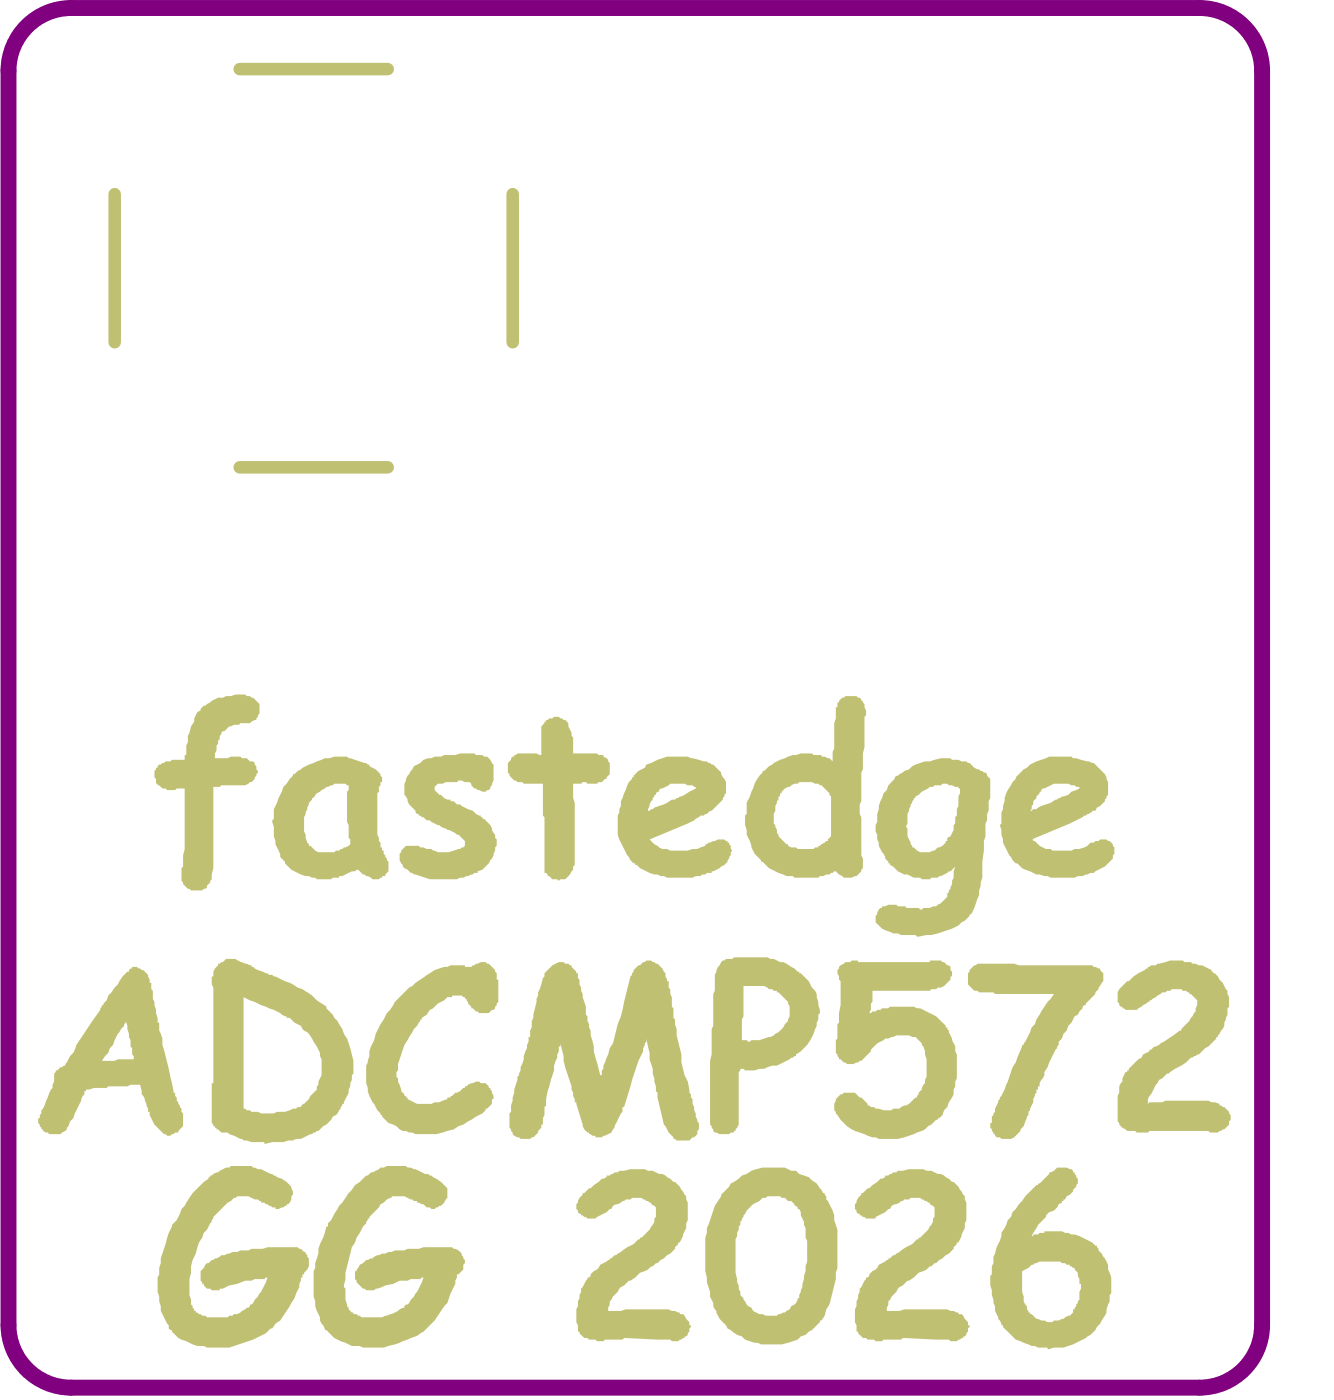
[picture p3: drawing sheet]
<svg xmlns="http://www.w3.org/2000/svg" width="71mm" height="74mm" viewBox="0 0 71 74" stroke-linecap="round" stroke-linejoin="round" font-family="sans-serif">
<path d="M1.4 1.4a3.3 3.3 0 0 1 2.4-1h59.6a3.3 3.3 0 0 1 3.4 3.3v66.4a3.3 3.3 0 0 1-3.4 3.3h-59.6a3.3 3.3 0 0 1-3.4-3.3v-66.4a3.3 3.3 0 0 1 1-2.3z" fill="none" stroke="#800080" stroke-width=".84"/>
<path d="M6.1 10.3v7.8M12.7 3.7h7.8M27.1 10.3v7.8M12.7 24.7h7.8" fill="none" stroke="#c0c073" stroke-width=".66"/>
<g fill="#c0c073">
<path d="M11.1 62.2l.2-.1a2.94 2.94 0 0 1 3 0l.2 .1a1.17 1.17 0 0 1 1 1l-.1 .1a.58 .58 0 0 1-.5 .6l-.3 .1v-.1l-.8-.3-.2-.1h-.1a1.12 1.12 0 0 0-1.5 .2 2.37 2.37 0 0 0-1 1.2l-.1 .2a5.5 5.5 0 0 0-.9 2.6v.8l.1 .5 .2 .4a2.48 2.48 0 0 0 3.4-1l.4-.8-.5 .1a4.4 4.4 0 0 0-1.8 .5l-.3 .1a.66 .66 0 0 1-.7-.4 .56 .56 0 0 1-.1-.7 2.43 2.43 0 0 1 1.8-.9l.8-.2 1.1-.1a3.1 3.1 0 0 1 1.5 .1 .78 .78 0 0 1 .1 1.3 5.7 5.7 0 0 1-1.9 3.2 4.6 4.6 0 0 1-4.7 .2l-.5-.5v-.2a2.4 2.4 0 0 1-.5-1.5l-.1-.2a9.4 9.4 0 0 1 .9-3.7l.2-.3a4.7 4.7 0 0 1 1.7-2.1z"/>
<path d="M18.8 62.7l.4-.3a2.74 2.74 0 0 1 3.3-.3 1.51 1.51 0 0 1 1 .6 .38 .38 0 0 1 .2 .5 .88 .88 0 0 1-.9 .8l-.7-.4h-.2a1.22 1.22 0 0 0-1.5 0h-.1a5.9 5.9 0 0 0-1.9 3.4l-.2 1 .1 .4a1.12 1.12 0 0 0 .5 1.1 1.14 1.14 0 0 0 1 .2h.1a2.76 2.76 0 0 0 2.4-1.8l.1-.3-.2 .1-1.1 .1-1.1 .4a.82 .82 0 0 1-.9-.1 .82 .82 0 0 1-.3-.8h.1a1.49 1.49 0 0 1 .9-.8 10.7 10.7 0 0 1 3.6-.5 1.37 1.37 0 0 1 1 .3l.2 .4-.1 .2a.45 .45 0 0 1-.3 .5 5.4 5.4 0 0 1-1.8 3.1 4.9 4.9 0 0 1-3.6 .7 2.56 2.56 0 0 1-1.6-.9 4.9 4.9 0 0 1-.4-4v-.2a8.2 8.2 0 0 1 1.8-3.1z"/>
<path d="M30.8 63.1l.4-.2a4.1 4.1 0 0 1 2.9-1 3.1 3.1 0 0 1 2 1.1 2.3 2.3 0 0 1 .3 1.5 3.3 3.3 0 0 1-1.8 2.4l-.2 .2a5.7 5.7 0 0 0-2.1 1.8l-.1 .5 1.3-.1a5.8 5.8 0 0 1 2.6 .2l.3 .4a.64 .64 0 0 1-.4 1l-.1 .1h-.4v-.1l-2.4-.1-.2 .1h-.9l-.1 .1h-.3l-.1-.1a.82 .82 0 0 1-.8-.3 3.2 3.2 0 0 1 .2-2.7l.2-.3h.1a4.1 4.1 0 0 1 1.4-1.2l1.2-.8a1.75 1.75 0 0 0 .9-1.7 1.56 1.56 0 0 0-1.6-.4l-.7 .3-.1 .2-.4 .2a.89 .89 0 0 1-1.2 0 .62 .62 0 0 1 0-.9z"/>
<path d="M45.6 63.1l.3-.2a4.1 4.1 0 0 1 2.9-1 3.1 3.1 0 0 1 2.1 1.1 2.3 2.3 0 0 1 .2 1.5 3.3 3.3 0 0 1-1.8 2.4l-.2 .2a5.7 5.7 0 0 0-2.1 1.8l-.1 .5 1.3-.1a6 6 0 0 1 2.7 .2l.2 .4a.64 .64 0 0 1-.4 1l-.1 .1h-.3l-.1-.1-2.4-.1-.1 .1h-1l-.1 .1h-.3l-.1-.1a.82 .82 0 0 1-.8-.3 3.2 3.2 0 0 1 .2-2.7l.2-.3h.1a4.1 4.1 0 0 1 1.4-1.2l1.2-.8a1.75 1.75 0 0 0 .9-1.7 1.56 1.56 0 0 0-1.6-.4l-.6 .3-.1 .2-.5 .2a.84 .84 0 0 1-1.3-.1l-.1-.1v-.3z"/>
<path d="M21.6 52.3l.2-.1a3.4 3.4 0 0 1 2.5-1.1h.2a.63 .63 0 0 0 .8-.1 .76 .76 0 0 1 1 .8h.1v.5a1.09 1.09 0 0 1-.3 1.1h-.1a.38 .38 0 0 1-.5 .2 1.14 1.14 0 0 1-.8-.7 .7 .7 0 0 0-.8-.2v.1a.32 .32 0 0 0-.4 .1l-.3 .2a6.1 6.1 0 0 0-2.1 3.2l-.1 .7 .2 .7a1.41 1.41 0 0 0 1.8 .6h.2l.5-.1v-.1h.1l.3-.3 .5-.2a.73 .73 0 0 1 .8-.3 .3 .3 0 0 1 .5 .3l.2 .4v.2h-.1a.45 .45 0 0 1-.3 .5l-.4 .3a6.2 6.2 0 0 1-2.2 1h-.9a3.7 3.7 0 0 1-1.8-.7l-.2-.2a3.3 3.3 0 0 1-.7-3.2 6.5 6.5 0 0 1 1.6-3z"/>
<path d="M29.2 51.1l.2-.1a.91 .91 0 0 1 1.2 .7l1.1 5.2h.1l.1-.5 .5-1.2 .9-3.5a1.24 1.24 0 0 1 1.1-.9 1.29 1.29 0 0 1 .9 1.1h.1v.4l.1 .5 .1 1.1h.1l.1 .9 .2 1v.4l.4 1 .1 .6 .1 .4 .2 .9a.82 .82 0 0 1 0 1 .82 .82 0 0 1-1.1 .2h-.1l-.5-.8-.9-4.5-1.2 3.6h-.1v.2l-.1 .3a1.53 1.53 0 0 1-1 1.1h-.3v-.1l-.3-.1-.4-.4-.9-3.1-.3-1.3-.4 1.7a3.2 3.2 0 0 0-.3 1.6l-.1 .1-.1 .6a1.03 1.03 0 0 1-1.2 1.1 .91 .91 0 0 1-.6-1.1l.3-1.5 .9-3.3a9.5 9.5 0 0 1 .7-2.7v-.2z"/>
<path d="M44.5 51.1l.5-.3h.4v.1h3.8v-.1a.89 .89 0 0 1 1.2 .9h-.1a.75 .75 0 0 1-.7 .6l-.4 .1h-3.1v.6l-.1 .6a4.8 4.8 0 0 1 2.1-.3 2.58 2.58 0 0 1 2.3 1.9l.1 .2a4.8 4.8 0 0 1-.4 3.2 3.7 3.7 0 0 1-5.6 .7l-.2-.3a.75 .75 0 0 1 .1-1 .75 .75 0 0 1 1.1 .1l.5 .4a1.81 1.81 0 0 0 1.8 0 1.99 1.99 0 0 0 1.2-1.7 2.3 2.3 0 0 0-.5-1.8 2.05 2.05 0 0 0-2.4 .5l-.1 .2a1.1 1.1 0 0 1-1.4 .5 .97 .97 0 0 1-.3-1.2v-.8l.1-.1 .1-.9v-1.3a.61 .61 0 0 1 0-.8z"/>
<path d="M51.5 51.1l.2-.1h1.9l.3 .1h3.9l.1 .1a.61 .61 0 0 1 .5 .5 .61 .61 0 0 1-.3 .6l-.4 .6a12 12 0 0 0-2.1 3.2l-.6 1.2v.2l-.2 .2-.5 1.5a1.44 1.44 0 0 1-1 1.1 .6 .6 0 0 1-.7-.3h-.1l-.1-.3a4.7 4.7 0 0 1 .6-1.9l1.1-2.5 1-1.8 .6-.9h-3.1l-.1-.1h-.2a.93 .93 0 0 1-.9-.2 .72 .72 0 0 1-.1-.9z"/>
<path d="M59.6 51.9l.2-.1a3.7 3.7 0 0 1 3.4-.8 1.27 1.27 0 0 1 1 .5l.1 .1a2.17 2.17 0 0 1 .6 2.1 3.1 3.1 0 0 1-1.2 1.8l-.3 .3-.4 .2-.5 .4-.8 .4a1.82 1.82 0 0 0-.8 1.1l-.2 .3v.2l.1-.1h.7l.1-.1h2.1a1.81 1.81 0 0 1 1.1 .4l.1 .2a.62 .62 0 0 1-.1 .9v.1a1.08 1.08 0 0 1-1.1 0h-2.9l-.1 .1h-.6l-.1-.1a.8 .8 0 0 1-.9-1v-.2a2.76 2.76 0 0 1 .9-2.3l.5-.5 .3-.2v-.1l1.7-1 .3-.4a1.91 1.91 0 0 0 .5-1.2l-.2-.2a1.35 1.35 0 0 0-1.7-.1l-.7 .4a1.07 1.07 0 0 1-1.4 .3 .9 .9 0 0 1 .3-1.4z"/>
<path d="M10.8 37.3a3.2 3.2 0 0 1 2.4-.5 .76 .76 0 0 1 .5 1 .76 .76 0 0 1-1 .5l-.1 .1h-.2a1.38 1.38 0 0 0-.9 1.3l-.1 .4h.6a1.23 1.23 0 0 1 1 0l.1 .1a.57 .57 0 0 1 .4 .9 .97 .97 0 0 1-.9 .5h-1.3v3.8a2.02 2.02 0 0 1-.4 1.5 .73 .73 0 0 1-.8 .2 .97 .97 0 0 1-.4-1.3l.1-.9v-3.2h-.5v.1a.85 .85 0 0 1-.9-.2l-.1-.1v-.3l-.1-.1 .1-.5a1.89 1.89 0 0 1 1.5-.4v-.2h.1a4.4 4.4 0 0 1 .7-2.5z"/>
<path d="M21.9 40.5l.5-.3 .3-.1a9.8 9.8 0 0 1 2.8-.1 .82 .82 0 0 1 .6 1 .81 .81 0 0 1-.5 .9h-.1a.81 .81 0 0 1-.7-.5h-.2a.39 .39 0 0 0-.5 0h-.5l-.2 .1a.32 .32 0 0 0-.4 .3l.5 .4 .3 .1v.1h.2l.2 .2h.1l.8 .4a2.06 2.06 0 0 1 1.2 1.7l-.1 .1a1.68 1.68 0 0 1-1.3 1.5 4.4 4.4 0 0 1-2.9 0h-.1a1.14 1.14 0 0 1-.8-.9v-.1a.66 .66 0 0 1 1-.5l.6 .1a2.16 2.16 0 0 0 1.8-.1h.1a.7 .7 0 0 0-.5-.7l-1.4-.7h-.1l-.5-.2v-.1a1.58 1.58 0 0 1-.6-1.8z"/>
<path d="M28.9 38.1h.1a.72 .72 0 0 1 1 .1l.1 .2a1.85 1.85 0 0 1 .2 1.5h1.1a.96 .96 0 0 1 .8 .3 .77 .77 0 0 1-.5 1.2l-.1 .1h-.5l-.1-.1-.7 .1 .1 3.4a1.63 1.63 0 0 1-.5 1.6h-.3v.1l-.1-.1a.66 .66 0 0 1-.6-.3h-.1v-3h-.1v-1.7h-.1a2.43 2.43 0 0 1-1.5-.3 .8 .8 0 0 1-.1-1 .8 .8 0 0 1 .9-.3l.7 .1v-1a.93 .93 0 0 1 .3-.9z"/>
<path d="M39.8 63.7a3.3 3.3 0 0 0-.9 2.2 5.1 5.1 0 0 0 .4 2.9 1.65 1.65 0 0 0 2.5 .5v-.2a.44 .44 0 0 0 .4-.4l.1-.1a7.8 7.8 0 0 0 .4-2.9l-.2-1-.2-.7h-.1a1.64 1.64 0 0 0-1.5-.7l-.4 .1zM38.6 62.6a4.4 4.4 0 0 1 2-.8 3.4 3.4 0 0 1 2.8 1.2 5.8 5.8 0 0 1 .9 3.8 6.4 6.4 0 0 1-.9 3.2h-.1a3.3 3.3 0 0 1-5.4-.5 7.2 7.2 0 0 1-.4-4.7 5.6 5.6 0 0 1 1.1-2.2z"/>
<path d="M54.1 67.3a3.3 3.3 0 0 0 .4 2.2 1.91 1.91 0 0 0 1.5 .4l.6-.3 .2-.1v-.2l.3-.5 .1-.6v-.3h-.1a1.01 1.01 0 0 0-.9-1.1 2.01 2.01 0 0 0-2 .4zM55.5 62h.1a.82 .82 0 0 1 .9-.2 .82 .82 0 0 1 .5 .8l-.2 .4-1.1 1.1a.61 .61 0 0 0-.5 .4l-.3 .3-.3 .6 .1-.1a3.4 3.4 0 0 1 3.2 .6h.1l.1 .3a1.91 1.91 0 0 1 .6 1.1 1.95 1.95 0 0 1 0 1.2 2.88 2.88 0 0 1-3 2.8l-.2 .1-.1-.1a2.15 2.15 0 0 1-1.4-.3 2.11 2.11 0 0 1-1.2-1.3l-.2-.3-.1-.9a2.38 2.38 0 0 1 0-1.3 7.3 7.3 0 0 1 2.6-4.7z"/>
<path d="M6.7 54l-.7 1.3-.6 .8h1.7zM7 51.2h.2a.92 .92 0 0 1 .7 .8h.1l.3 2.1h.1v.4l.2 .5v.3l.6 2.5h.1v.4l.3 .5 .1 .5a.71 .71 0 0 1-.6 .8 .59 .59 0 0 1-.8-.3l-.3-.5-.1-.4h-.1l-.1-.6-.2-.3-.1-.5-1.7 .1-.1 .1-1.1 .1-.5 1.2a2.43 2.43 0 0 1-.8 1.1 .89 .89 0 0 1-1.2-.8h.1l.1-.4a5.8 5.8 0 0 0 .7-2.2l.6-.2 .5-1.1 1.3-1.9 .1-.2h.1l.2-.5 .5-.6a1.7 1.7 0 0 1 .8-.9z"/>
<path d="M12.9 52.8v5.9l.3 .1a3.2 3.2 0 0 0 2.3-.1l.4-.1 .9-1a2.68 2.68 0 0 0-1.2-3.5l-.3-.2h-.1v-.1l-.5-.3zM11.5 51l.2-.1a.97 .97 0 0 1 1.1 0l.5 .2v.1l.9 .4a8.3 8.3 0 0 1 3.1 1.7 5.9 5.9 0 0 1 1.4 3.3v.2l-.1 .1a4.1 4.1 0 0 1-.8 2.1l-.2 .1a3.1 3.1 0 0 1-2.4 1.3h-.5a4.3 4.3 0 0 1-2.6-.4l-.1-.1a.68 .68 0 0 1-.6-.3l-.2-.2v-2.1h.1v-5l-.1-.6h.1v-.3z"/>
<path d="M39.3 52.2l-.1 2.8h.3l.1 .1 .1-.1a1.78 1.78 0 0 0 2.1-1.5 1.08 1.08 0 0 0-.7-1v-.1l-.4-.1a.7 .7 0 0 0-.8-.1zM38.2 50.8h.1a5.2 5.2 0 0 1 2-.1 3.8 3.8 0 0 1 2.9 1.9v.2a2.75 2.75 0 0 1-.8 2.8 4.4 4.4 0 0 1-2.9 1h-.3l-.1 .1v2a1.61 1.61 0 0 1-.2 1.1h-.1a.63 .63 0 0 1-.7 .2 .8 .8 0 0 1-.5-.7v-3.2v-.3v-1.3l.1-.2v-1.7l.1-.5a1.73 1.73 0 0 1 .4-1.3z"/>
<path d="M16.8 42l-.1 .1a2.55 2.55 0 0 0-.4 2.7h.1a1.15 1.15 0 0 0 1.1 .3l.4-.1 .6-.3-.1-1.2v-1.6v-.1a.34 .34 0 0 0-.1-.3 .34 .34 0 0 0-.4 0h-.2l-.4 .1zM15.5 41h.1a4.1 4.1 0 0 1 2.8-1l1 .4 .1 .1a.79 .79 0 0 1 .7 .9h-.1a7.7 7.7 0 0 0-.1 2.5l.1 .9h.1l.2 .5a.66 .66 0 0 1-.3 1.1l-.1 .1h-.3l-.5-.2-.3-.3-.8 .4a2.82 2.82 0 0 1-1.9 0 1.95 1.95 0 0 1-1.3-1 4.7 4.7 0 0 1-.4-2.6l.2-.3a3.3 3.3 0 0 1 .8-1.5z"/>
<path d="M34.9 41.7l-.3 .4-.3 .8 1.2-.6h.2l1.1-.6v-.1h-.3a1.96 1.96 0 0 0-1.6 .1zM33.8 40.8l.1-.1a3 3 0 0 1 2.7-.6l.4 .1a1.49 1.49 0 0 1 1.3 1.9l-.9 1-3 1.3a2.26 2.26 0 0 0 1.9 .6 1.98 1.98 0 0 0 1.2-.4h.1a.82 .82 0 0 1 1 0 .96 .96 0 0 1-.5 1.3 4.4 4.4 0 0 1-4.6-.2 2.8 2.8 0 0 1-.7-3v-.3l.5-1z"/>
<path d="M40.3 40.8a3.3 3.3 0 0 1 3.3-.8l.4 .3 .1-2 .1-.9 .1-.1a.63 .63 0 0 1 .8-.5 .58 .58 0 0 1 .6 .6l.1 .2v.2l-.1 .1a11.9 11.9 0 0 1-.1 3v1.5l-.1 .2v.5l.1 .1v2.1a.79 .79 0 0 1-.3 1 .79 .79 0 0 1-1.1-.2h-.1a3.4 3.4 0 0 1-4.2-.9l-.2-.7a2.06 2.06 0 0 1-.2-1.6 .87 .87 0 0 1 .2-.8l.2-.6zM41.5 41.7l-.1 .1a2.5 2.5 0 0 0-.5 1.8l.1 .1a1.46 1.46 0 0 0 1.6 1.2 .87 .87 0 0 0 .8-.1v-.1a.74 .74 0 0 0 .6-.9v-.9a1.26 1.26 0 0 0-.3-1.1 1.7 1.7 0 0 0-2-.2z"/>
<path d="M48.4 42.1l-.1 .2a2.51 2.51 0 0 0-.1 2.3v.1a1.03 1.03 0 0 0 1.5 .1l.4-.3v-.2a.68 .68 0 0 0 .3-.6l.2-.5 .2-1.5-.5-.1a2.05 2.05 0 0 0-1.9 .5zM47.4 41l1-.5 1.4-.4h.5l.1 .1 .7 .1 .6 .4a.91 .91 0 0 1 .7 1.2l-.1 1-.2 .7-.1 2a4.9 4.9 0 0 1-.8 3 4 4 0 0 1-3.7 .8 1.19 1.19 0 0 1-1.2-.7v-.1a.72 .72 0 0 1 .8-.7l1.1 .1a1.81 1.81 0 0 0 1.9-.5l.3-.7 .1-.9a2.27 2.27 0 0 1-2.3 .5 2.46 2.46 0 0 1-1.8-2.2l-.1-.2 .1-.6a3.6 3.6 0 0 1 1-2.4z"/>
<path d="M55.2 41.7l-.6 .7-.1 .5 1.1-.4 1.5-.8v-.1h-.3l-.6-.1a1.6 1.6 0 0 0-1 .2zM54.1 40.7a2.74 2.74 0 0 1 2.4-.7l.3 .1a1.91 1.91 0 0 1 1.5 .7 1.24 1.24 0 0 1-.3 1.9l-.1 .2h-.1v.1l-1.2 .6-2 .8a1.99 1.99 0 0 0 1.9 .6l.6-.1 .4-.1a1.37 1.37 0 0 1 1-.4 .61 .61 0 0 1 .4 .9 2.54 2.54 0 0 1-1.9 1.1 3.7 3.7 0 0 1-3.2-.7 2.67 2.67 0 0 1-.8-2.5 3.8 3.8 0 0 1 1.1-2.5z"/>
</g>
</svg>
